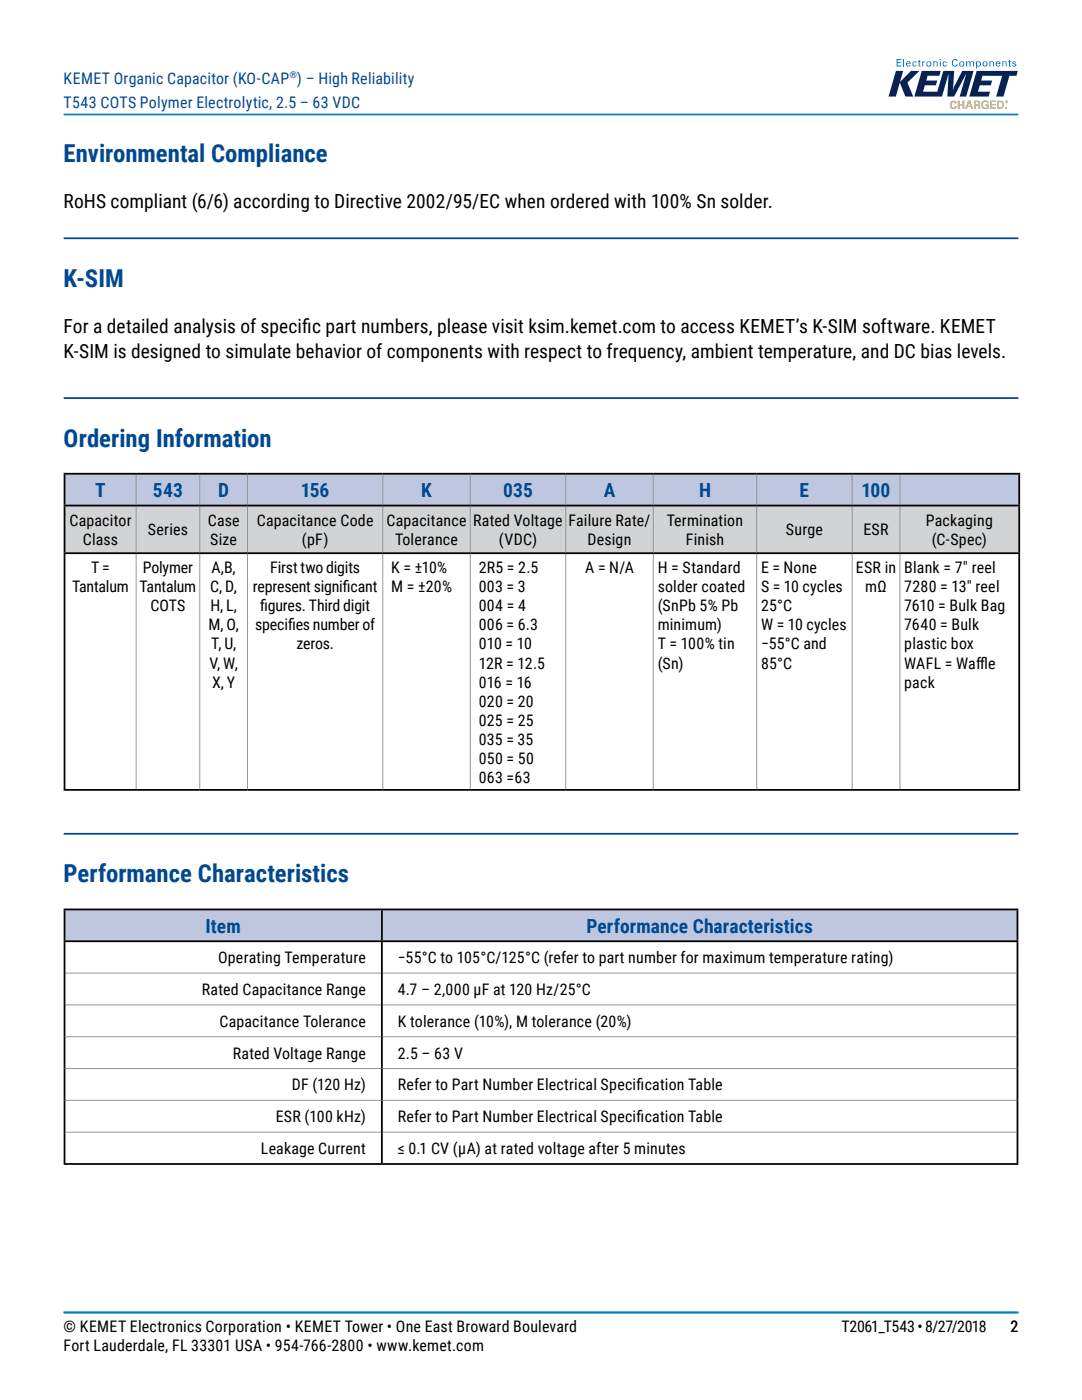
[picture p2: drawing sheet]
<svg xmlns="http://www.w3.org/2000/svg" width="216mm" height="279mm" viewBox="0 0 216 279" stroke-linecap="round" stroke-linejoin="round" font-family="sans-serif">
<defs><g id="words">
<g font-size="4.9" fill="#004990">
<text x="12.7" y="32.3">Environmental Compliance</text>
<text x="12.7" y="57.3">K-SIM</text>
<text x="12.7" y="89.1">Ordering Information</text>
<text x="12.7" y="176.1">Performance Characteristics</text>
</g>
<g font-size="3.9">
<text x="12.7" y="41.5">RoHS compliant (6/6) according to Directive 2002/95/EC when ordered with 100% Sn solder.</text>
<text x="12.7" y="66.4">For a detailed analysis of specif</text>
<text x="12.7" y="71.4">K-SIM is designed to simulate behavior of components with respect to frequency, ambient temperature, and DC bias levels.</text>
<text x="60.3" y="66.4">ic part numbers, please visit ksim.kemet.com to access KEMET’s K-SIM software. KEMET</text>
</g>
<g font-size="3.9" fill="#004990">
<text x="19" y="99.2">T</text>
<text x="30.5" y="99.2">543</text>
<text x="43.5" y="99.2">D</text>
<text x="60" y="99.2">156</text>
<text x="84" y="99.2">K</text>
<text x="100.4" y="99.2">035</text>
<text x="120.5" y="99.2">A</text>
<text x="139.5" y="99.2">H</text>
<text x="159.6" y="99.2">E</text>
<text x="171.9" y="99.2">100</text>
<text x="41" y="186.1">Item</text>
<text x="117" y="186.1">Performance Characteristics</text>
</g>
<g font-size="3.2" fill="#004990">
<text x="12.7" y="16.7">KEMET Organic Capacitor (KO-CAP ) – High Reliability</text>
<text x="12.7" y="21.6">T543 COTS Polymer Electrolytic, 2.5 – 63 VDC</text>
</g>
<g font-size="3.2">
<text x="13.9" y="104.9">Capacitor</text>
<text x="29.5" y="106.8">Series</text>
<text x="41.5" y="104.9">Case</text>
<text x="51.2" y="104.9">Capacitance Code</text>
<text x="77.1" y="104.9">Capacitance</text>
<text x="94.4" y="104.9">Rated Voltage</text>
<text x="113.4" y="104.9">Failure Rate/</text>
<text x="133" y="104.9">Termination</text>
<text x="156.8" y="106.8">Surge</text>
<text x="172.3" y="106.8">ESR</text>
<text x="184.7" y="104.9">Packaging</text>
<text x="16.5" y="108.8">Class</text>
<text x="42" y="108.8">Size</text>
<text x="60.2" y="108.8">(pF)</text>
<text x="78.8" y="108.8">Tolerance</text>
<text x="99.5" y="108.8">(VDC)</text>
<text x="117.3" y="108.8">Design</text>
<text x="136.8" y="108.8">Finish</text>
<text x="185.9" y="108.8">(C-Spec)</text>
<text x="14.4" y="118.2">Tantalum</text>
<text x="18.2" y="114.4">T =</text>
<text x="27.9" y="118.2">Tantalum</text>
<text x="28.5" y="114.4">Polymer</text>
<text x="42" y="118.2">C, D,</text>
<text x="42.2" y="114.4">A,B,</text>
<text x="50.5" y="118.2">represent signif</text>
<text x="53.9" y="114.4">First two digits</text>
<text x="68.4" y="118.2">icant</text>
<text x="78.1" y="114.4">K = ±10%</text>
<text x="78.1" y="118.2">M = ±20%</text>
<text x="95.5" y="114.4">2R5 = 2.5</text>
<text x="95.5" y="118.2">003 = 3</text>
<text x="116.8" y="114.4">A = N/A</text>
<text x="131.2" y="114.4">H = Standard</text>
<text x="131.2" y="118.2">solder coated</text>
<text x="151.9" y="114.4">E = None</text>
<text x="151.9" y="118.2">S = 10 cycles</text>
<text x="170.8" y="114.4">ESR in</text>
<text x="172.7" y="118.2">mΩ</text>
<text x="180.4" y="114.4">Blank = 7&quot; reel</text>
<text x="180.4" y="118.2">7280 = 13&quot; reel</text>
<text x="30.1" y="122">COTS</text>
<text x="41.6" y="125.8">M, O,</text>
<text x="42" y="122">H, L,</text>
<text x="50.9" y="125.8">specif</text>
<text x="51.9" y="122">fgures. Third digit</text>
<text x="51.9" y="122">i</text>
<text x="57.5" y="125.8">ies number of</text>
<text x="95.5" y="122">004 = 4</text>
<text x="95.5" y="125.8">006 = 6.3</text>
<text x="131.2" y="122">(SnPb 5% Pb</text>
<text x="131.2" y="125.8">minimum)</text>
<text x="151.9" y="122">25°C</text>
<text x="151.9" y="125.8">W = 10 cycles</text>
<text x="180.4" y="122">7610 = Bulk Bag</text>
<text x="180.4" y="125.8">7640 = Bulk</text>
<text x="42.1" y="129.6">T, U,</text>
<text x="59.1" y="129.6">zeros.</text>
<text x="95.5" y="129.6">010 = 10</text>
<text x="131.2" y="129.6">T = 100% tin</text>
<text x="151.9" y="129.6">−55°C and</text>
<text x="180.4" y="129.6">plastic box</text>
<text x="41.8" y="133.4">V, W,</text>
<text x="42.3" y="137.2">X, Y</text>
<text x="95.5" y="133.4">12R = 12.5</text>
<text x="95.5" y="137.2">016 = 16</text>
<text x="131.2" y="133.4">(Sn)</text>
<text x="151.9" y="133.4">85°C</text>
<text x="180.4" y="133.4">WAFL = Waf</text>
<text x="180.4" y="137.2">pack</text>
<text x="194.8" y="133.4">f</text>
<text x="194.8" y="133.4">le</text>
<text x="95.5" y="141">020 = 20</text>
<text x="95.5" y="144.9">025 = 25</text>
<text x="95.5" y="148.7">035 = 35</text>
<text x="95.5" y="152.5">050 = 50</text>
<text x="95.5" y="156.3">063 =63</text>
<text x="43.5" y="192.2">Operating Temperature</text>
<text x="79.4" y="192.2">−55°C to 105°C/125°C (refer to part number for maximum temperature rating)</text>
<text x="40.3" y="198.6">Rated Capacitance Range</text>
<text x="79.4" y="198.6">4.7 – 2,000 μF at 120 Hz/25°C</text>
<text x="43.8" y="204.9">Capacitance Tolerance</text>
<text x="79.4" y="204.9">K tolerance (10%), M tolerance (20%)</text>
<text x="46.5" y="211.3">Rated Voltage Range</text>
<text x="79.4" y="211.3">2.5 – 63 V</text>
<text x="58.2" y="217.6">DF (120 Hz)</text>
<text x="79.4" y="217.6">Refer to Part Number Electrical Specif</text>
<text x="127" y="217.6">ication Table</text>
<text x="55" y="224">ESR (100 kHz)</text>
<text x="79.4" y="224">Refer to Part Number Electrical Specif</text>
<text x="127" y="224">ication Table</text>
<text x="52.1" y="230.3">Leakage Current</text>
<text x="79.4" y="230.3">≤ 0.1 CV (µA) at rated voltage after 5 minutes</text>
<text x="12.7" y="265.9">© KEMET Electronics Corporation • KEMET Tower • One East Broward Boulevard</text>
<text x="12.7" y="269.7">Fort Lauderdale, FL 33301 USA • 954-766-2800 • www.kemet.com</text>
<text x="167.9" y="265.9">T2061_T543 • 8/27/2018</text>
<text x="201.6" y="265.9">2</text>
</g>
<text font-size="1.9" fill="#004990" x="57.8" y="15.6">®</text>
</g></defs>
<path d="M12.7 22.9h190.5M12.7 261.9h190.5" fill="none" stroke="#007dc3" stroke-width=".35"/>
<g fill="#00226a">
<path d="M178.8 14.2h1.4l-.6 2.1 2.2-2.1h1.7l-2.4 2.3 1.1 2.8h-1.5l-1.2-2.8-.7 2.8h-1.5z"/>
<path d="M183.9 14.2h3.8l-.3 .9h-2.3l-.3 1h2.2l-.3 .9h-2.2l-.3 1.3h2.8l1.2-4.1h2.2l-.3 3.8 1.9-3.8h2.3l-1.5 5.1h-1.3l1.3-4.6-2.4 4.6h-1.4l.3-4.6-1.3 4.6h-5.6z"/>
<path d="M194.9 14.2h8.2l-.3 .9h-1.4l-1.2 4.2h-1.4l1.2-4.2h-3.9l-.3 1h2.2l-.3 .9h-2.2l-.4 1.3h2.5l-.3 1h-3.9z"/>
</g>
<g fill="#eeb310">
<path d="M189.7 20.3a.64 .64 0 0 1 .7-.2 .64 .64 0 0 1 .5 .5h-.4l-.2-.3a.66 .66 0 0 0-.1 1.2l.3-.3h.4a.74 .74 0 0 1-1 .5 .74 .74 0 0 1-.3-1.1z"/>
<path d="M191.1 20.1h.4v.6h.6v-.6h.3v1.6h-.3v-.7h-.6v.7h-.4z"/>
<path d="M196 20.3l.8-.2 .4 .2 .1 .3-.4-.1a.53 .53 0 0 0-.7 .1 .53 .53 0 0 0 .1 .8l.6 .1v-.4h-.3v-.2h.7v.8a.94 .94 0 0 1-1.3-.2 .94 .94 0 0 1 0-1.2z"/>
<path d="M197.6 20.1h1.1v.3h-.8v.4h.7v.2h-.7v.5h.8v.2h-1.1z"/>
<path d="M200.5 21.4h.3v.3h-.3z"/>
<path d="M193.4 20.4l-.3 .7h.5zM193.2 20.1h.4l.6 1.6h-.4l-.1-.3h-.7l-.1 .3h-.3z"/>
<path d="M194.7 20.4v.4h.3a.24 .24 0 0 0 .2-.2 .24 .24 0 0 0-.3-.2zM194.3 20.1h.7a.44 .44 0 0 1 .6 .2 .44 .44 0 0 1-.3 .6l.2 .2 .1 .6h-.3l-.1-.5-.2-.1h-.3v.6h-.4z"/>
<path d="M199.3 20.4v1.1a.56 .56 0 0 0 .7-.6 .56 .56 0 0 0-.7-.5zM199 20.1h.5a.81 .81 0 0 1 .8 .8 .81 .81 0 0 1-.8 .8h-.5z"/>
<path d="M200.8 20.2l.1 .1zM200.7 20.1l.3 .1v.3l-.2-.2-.1 .2zM200.6 20.3a.26 .26 0 0 0 .5 0 .26 .26 0 0 0-.5 0zM200.5 20.3a.35 .35 0 0 1 .7 0 .35 .35 0 0 1-.7 0z"/>
</g>
<g fill="#0070ce">
<path d="M178.9 11.8h.9v.2h-.7v.4h.7v.2h-.7v.5h.7v.2h-.9z"/>
<path d="M180.2 11.8h.2v1.5h-.2z"/>
<path d="M182.3 12.3h.4l.2 .3-.4-.2a.38 .38 0 0 0-.3 .4 .38 .38 0 0 0 .4 .3l.1-.2h.2l-.1 .2a.45 .45 0 0 1-.7 0v-.6z"/>
<path d="M183.3 12h.2v.2h.2v.2h-.2v.7h.2v.2l-.4-.1v-.8h-.2z"/>
<path d="M184 12.2h.2v.2l.4-.2v.2l-.4 .1v.8h-.2z"/>
<path d="M186.2 12.2h.2v.2a.37 .37 0 0 1 .5-.2 .37 .37 0 0 1 .2 .4v.7h-.2v-.7l-.2-.2-.3 .1v.8h-.2z"/>
<path d="M188.3 12.3h.5l.1 .3-.4-.2a.38 .38 0 0 0-.2 .4 .38 .38 0 0 0 .4 .3l.1-.2h.1v.2a.45 .45 0 0 1-.8 0v-.6z"/>
<path d="M190.1 12a.57 .57 0 0 1 1 .2h-.2l-.2-.2a.57 .57 0 0 0-.6 .5 .57 .57 0 0 0 .6 .6l.2-.2h.2a.66 .66 0 0 1-.9 .3 .66 .66 0 0 1-.2-1z"/>
<path d="M192.8 12.2h.2v.2a.38 .38 0 0 1 .6 0 .38 .38 0 0 1 .5-.2 .38 .38 0 0 1 .2 .4v.7h-.1l-.1-.9h-.3l-.1 .9h-.2l-.1-.8-.3-.1-.1 .9h-.2z"/>
<path d="M197.4 12.2h.2v.2a.37 .37 0 0 1 .5-.2 .37 .37 0 0 1 .2 .4v.7h-.2v-.7l-.2-.2-.2 .1-.1 .8h-.2z"/>
<path d="M200 12.2h.2v.2a.37 .37 0 0 1 .4-.2 .37 .37 0 0 1 .3 .4v.7h-.2v-.7l-.2-.2-.3 .1v.8h-.2z"/>
<path d="M201.3 12h.2v.2h.3v.2h-.3v.7h.2v.2l-.3-.1-.1-.8h-.1z"/>
<path d="M202 12.4l.6-.1 .2 .2-.4-.1-.2 .1 .5 .3a.39 .39 0 0 1-.3 .5 .39 .39 0 0 1-.4-.3l.4 .2 .2-.2-.6-.3z"/>
<path d="M181.1 12.4l-.1 .3h.5l-.1-.3zM181 12.3l.3-.1a.45 .45 0 0 1 .4 .6h-.7l.1 .3 .6-.2v.2a.5 .5 0 0 1-.8 0v-.6z"/>
<path d="M185.2 12.4l-.1 .1a.39 .39 0 0 0 .2 .7 .38 .38 0 0 0 .3-.5 .38 .38 0 0 0-.4-.3zM184.8 12.8a.55 .55 0 0 1 1.1 0 .55 .55 0 0 1-1.1 0z"/>
<path d="M187.5 12.2h.2v1.1h-.2zM187.5 11.8h.2v.2h-.2z"/>
<path d="M191.7 12.4l-.1 .1a.39 .39 0 0 0 .3 .7 .38 .38 0 0 0 .3-.5 .38 .38 0 0 0-.5-.3zM191.4 12.8a.54 .54 0 0 1 1 0 .54 .54 0 0 1-1 0z"/>
<path d="M194.9 12.8a.37 .37 0 0 0 .7 0 .37 .37 0 0 0-.7 0zM194.7 12.2h.2v.2a.42 .42 0 0 1 .8 .1 .54 .54 0 0 1-.4 .8l-.4-.2v.6h-.1z"/>
<path d="M196.4 12.4l-.1 .1a.39 .39 0 0 0 .3 .7 .38 .38 0 0 0 .3-.5 .38 .38 0 0 0-.5-.3zM196 12.8a.55 .55 0 0 1 1.1 0 .55 .55 0 0 1-1.1 0z"/>
<path d="M199 12.4l-.1 .3h.5l-.1-.3zM198.9 12.3l.3-.1a.45 .45 0 0 1 .4 .6h-.7l.1 .3 .6-.2-.1 .2a.5 .5 0 0 1-.8 0v-.6z"/>
</g>
<path d="M12.7 47.6h190.5M12.7 79.4h190.5" fill="none" stroke="#004990" stroke-width=".35"/>
<path d="M12.9 94.5h14.3v6.4h-14.3zM27.2 94.5h12.7v6.4h-12.7zM39.9 94.5h9.5v6.4h-9.5zM49.4 94.5h27v6.4h-27zM76.4 94.5h17.4v6.4h-17.4zM93.8 94.5h19.1v6.4h-19.1zM112.9 94.5h17.5v6.4h-17.5zM130.4 94.5h20.6v6.4h-20.6zM151 94.5h19v6.4h-19zM170 94.5h9.6v6.4h-9.6zM179.6 94.5h23.8v6.4h-23.8z" fill="#bfc6e0"/>
<path d="M12.9 100.9h14.3v9.5h-14.3zM27.2 100.9h12.7v9.5h-12.7zM39.9 100.9h9.5v9.5h-9.5zM49.4 100.9h27v9.5h-27zM76.4 100.9h17.4v9.5h-17.4zM93.8 100.9h19.1v9.5h-19.1zM112.9 100.9h17.5v9.5h-17.5zM130.4 100.9h20.6v9.5h-20.6zM151 100.9h19v9.5h-19zM170 100.9h9.6v9.5h-9.6zM179.6 100.9h23.8v9.5h-23.8z" fill="#d1d3d4"/>
<g fill="none" stroke="#939598" stroke-width=".2">
<path d="M27.2 94.7v6M39.9 94.7v6M49.4 94.7v6M76.4 94.7v6M93.8 94.7v6M112.9 94.7v6M130.4 94.7v6M151 94.7v6M170 94.7v6M179.6 94.7v6M27.2 101.1v9.1M27.2 110.6v46.9"/>
<path d="M39.9 101.1v9.1M39.9 110.6v46.9M49.4 101.1v9.1M49.4 110.6v46.9M76.4 101.1v9.1M76.4 110.6v46.9M93.8 101.1v9.1M93.8 110.6v46.9M112.9 101.1v9.1M112.9 110.6v46.9M130.4 101.1v9.1M130.4 110.6v46.9"/>
<path d="M151 101.1v9.1M151 110.6v46.9M170 101.1v9.1M170 110.6v46.9M179.6 101.1v9.1M179.6 110.6v46.9"/>
</g>
<path d="M12.7 94.5h190.9M12.9 94.7v6M203.4 94.7v6M12.7 100.9h190.9M12.7 110.4h190.9M12.9 101.1v9.1M12.9 110.6v46.9M203.4 101.1v9.1M203.4 110.6v46.9M12.7 157.6h190.9" fill="none" stroke="#000" stroke-width=".35"/>
<path d="M12.7 166.4h190.5" fill="none" stroke="#004990" stroke-width=".35"/>
<path d="M12.9 181.5h63.3v6.3h-63.3zM76.2 181.5h126.8v6.3h-126.8z" fill="#bfc6e0"/>
<path d="M12.7 187.8h190.5M12.7 181.5h190.5M12.9 181.7v6M12.9 188v44.1M76.2 181.7v6M76.2 188v44.1M203 181.7v6M203 188v44.1M12.7 232.3h190.5" fill="none" stroke="#000" stroke-width=".35"/>
<path d="M13.1 194.2h62.9M76.4 194.2h126.4M13.1 200.5h62.9M13.1 206.9h62.9M13.1 213.2h62.9M13.1 219.6h62.9M76.4 200.5h126.4M76.4 206.9h126.4M76.4 213.2h126.4M76.4 219.6h126.4M13.1 225.9h62.9M76.4 225.9h126.4" fill="none" stroke="#939598" stroke-width=".2"/>
<use href="#words"/>
</svg>
